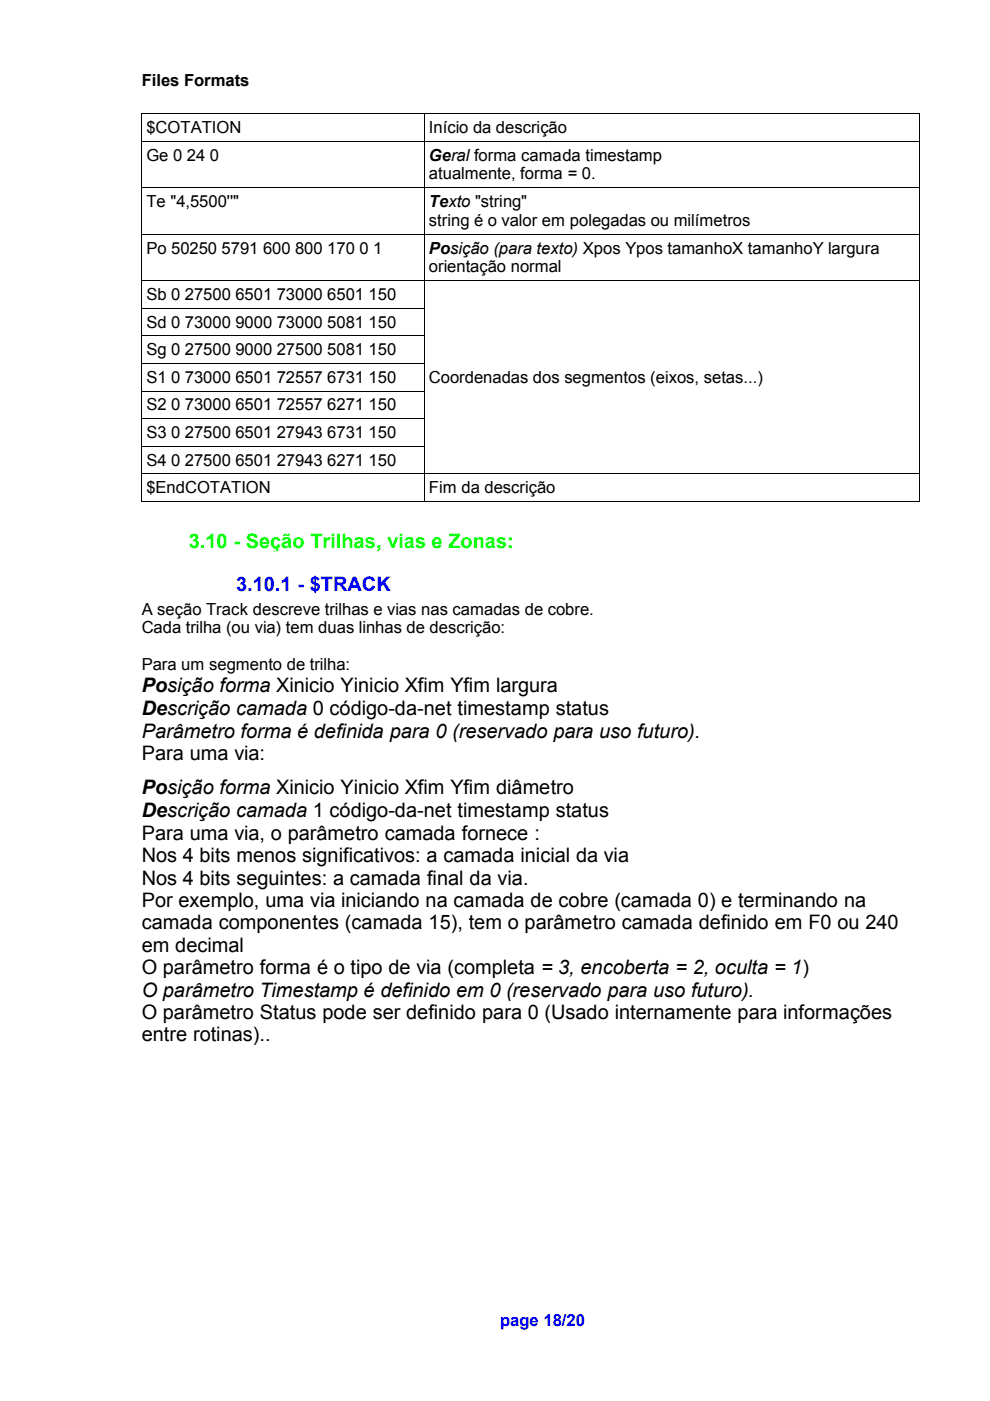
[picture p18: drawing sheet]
<svg xmlns="http://www.w3.org/2000/svg" width="210mm" height="297mm" viewBox="0 0 210 297" stroke-linecap="round" stroke-linejoin="round" font-family="sans-serif">
<defs><g id="words">
<text font-size="4.2" fill="#0f0" x="40" y="116.2">3.10 - Seção Trilhas, vias e Zonas:</text>
<text font-size="4.2" fill="#00f" x="50.1" y="125.3">3.10.1 - $TRACK</text>
<g font-size="4.2">
<text x="30.1" y="146.8">Posição forma Xinicio Yinicio Xfim Yfim largura</text>
<text x="30.1" y="151.6">Descrição camada 0 código-da-net timestamp status</text>
<text x="30.1" y="156.4">Parâmetro forma é definida para 0 (reservado para uso futuro).</text>
<text x="30.1" y="161.2">Para uma via:</text>
<text x="30.1" y="168.4">Posição forma Xinicio Yinicio Xfim Yfim diâmetro</text>
<text x="30.1" y="173.2">Descrição camada 1 código-da-net timestamp status</text>
<text x="30.1" y="178">Para uma via, o parâmetro camada fornece :</text>
<text x="30.1" y="182.8">Nos 4 bits menos significativos: a camada inicial da via</text>
<text x="30.1" y="187.5">Nos 4 bits seguintes: a camada final da via.</text>
<text x="30.1" y="192.3">Por exemplo, uma via iniciando na camada de cobre (camada 0) e terminando na</text>
<text x="30.1" y="197">camada componentes (camada 15), tem o parâmetro camada definido em F0 ou 240</text>
<text x="30.1" y="201.8">em decimal</text>
<text x="30.1" y="206.5">O parâmetro forma é o tipo de via (completa = 3, encoberta = 2, oculta = 1)</text>
<text x="30.1" y="211.3">O parâmetro Timestamp é definido em 0 (reservado para uso futuro).</text>
<text x="30.1" y="216.1">O parâmetro Status pode ser definido para 0 (Usado internamente para informações</text>
<text x="30.1" y="220.8">entre rotinas)..</text>
</g>
<g font-size="3.5">
<text x="30.1" y="18.3">Files Formats</text>
<text x="31" y="28.2">$COTATION</text>
<text x="90.9" y="28.2">Início da descrição</text>
<text x="31" y="34">Ge 0</text>
<text x="39.6" y="34">24</text>
<text x="44.5" y="34">0</text>
<text x="90.9" y="34.1">Geral forma camada timestamp</text>
<text x="90.9" y="38">atualmente, forma = 0.</text>
<text x="31" y="43.9">Te &quot;4,5500''&quot;</text>
<text x="90.9" y="44">Texto &quot;string&quot;</text>
<text x="90.9" y="47.9">string é o valor em polegadas ou milímetros</text>
<text x="31" y="53.8">Po 50250</text>
<text x="47" y="53.8">5791</text>
<text x="55.8" y="53.8">600</text>
<text x="62.6" y="53.8">800</text>
<text x="69.4" y="53.8">170</text>
<text x="76.2" y="53.8">0</text>
<text x="79.1" y="53.8">1</text>
<text x="90.9" y="53.8">Posição (para texto) Xpos Ypos tamanhoX tamanhoY largura</text>
<text x="90.9" y="57.7">orientação normal</text>
<text x="31" y="63.6">Sb 0</text>
<text x="39.2" y="63.6">27500</text>
<text x="49.9" y="63.6">6501</text>
<text x="58.7" y="63.6">73000</text>
<text x="69.4" y="63.6">6501</text>
<text x="78.1" y="63.6">150</text>
<text x="31" y="69.5">Sd 0</text>
<text x="39.2" y="69.5">73000</text>
<text x="49.9" y="69.5">9000</text>
<text x="58.7" y="69.5">73000</text>
<text x="69.4" y="69.5">5081</text>
<text x="78.1" y="69.5">150</text>
<text x="31" y="75.3">Sg 0</text>
<text x="39.2" y="75.3">27500</text>
<text x="49.9" y="75.3">9000</text>
<text x="58.7" y="75.3">27500</text>
<text x="69.4" y="75.3">5081</text>
<text x="78.1" y="75.3">150</text>
<text x="31" y="81.2">S1</text>
<text x="36.3" y="81.2">0</text>
<text x="39.2" y="81.2">73000</text>
<text x="49.9" y="81.2">6501</text>
<text x="58.7" y="81.2">72557</text>
<text x="69.4" y="81.2">6731</text>
<text x="78.1" y="81.2">150</text>
<text x="90.9" y="81.2">Coordenadas dos segmentos (eixos, setas...)</text>
<text x="31" y="87">S2</text>
<text x="36.3" y="87">0</text>
<text x="39.2" y="87">73000</text>
<text x="49.9" y="87">6501</text>
<text x="58.7" y="87">72557</text>
<text x="69.4" y="87">6271</text>
<text x="78.1" y="87">150</text>
<text x="31" y="92.9">S3</text>
<text x="36.3" y="92.9">0</text>
<text x="39.2" y="92.9">27500</text>
<text x="49.9" y="92.9">6501</text>
<text x="58.7" y="92.9">27943</text>
<text x="69.4" y="92.9">6731</text>
<text x="78.1" y="92.9">150</text>
<text x="31" y="98.7">S4</text>
<text x="36.3" y="98.7">0</text>
<text x="39.2" y="98.7">27500</text>
<text x="49.9" y="98.7">6501</text>
<text x="58.7" y="98.7">27943</text>
<text x="69.4" y="98.7">6271</text>
<text x="78.1" y="98.7">150</text>
<text x="31" y="104.6">$EndCOTATION</text>
<text x="90.9" y="104.6">Fim da descrição</text>
<text x="30.1" y="130.4">A seção Track descreve trilhas e vias nas camadas de cobre.</text>
<text x="30.1" y="134.3">Cada trilha (ou via) tem duas linhas de descrição:</text>
<text x="30.1" y="142.1">Para um segmento de trilha:</text>
</g>
<text font-size="3.5" fill="#00f" x="106" y="281.2">page 18/20</text>
</g></defs>
<g fill="none" stroke="#000" stroke-width=".21">
<path d="M30 29.9h165M30 39.8h165M30 24.1h165v82.3M30 24.1v82.3M89.9 24.1v82.3M30 49.6h165M30 59.5h165M30 65.4h59.9M30 71.2h59.9M30 77.1h59.9M30 82.9h59.9M30 88.8h59.9"/>
<path d="M30 94.6h59.9M30 100.5h165M30 106.3h165"/>
</g>
<use href="#words"/>
</svg>
